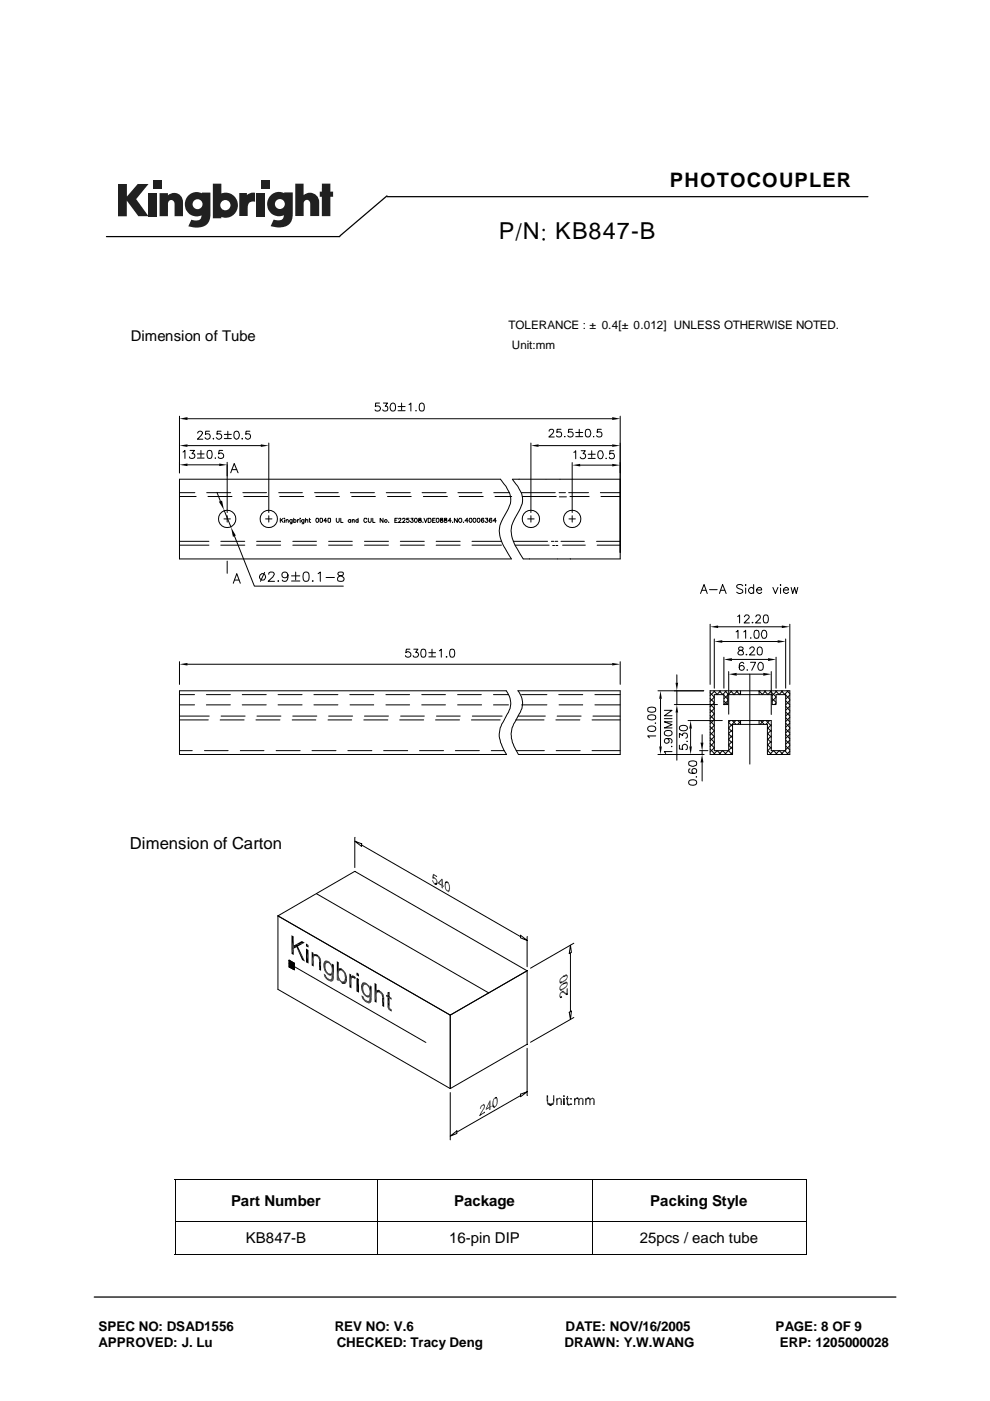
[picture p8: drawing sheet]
<svg xmlns="http://www.w3.org/2000/svg" width="210mm" height="297mm" viewBox="0 0 210 297" stroke-linecap="round" stroke-linejoin="round" font-family="sans-serif">
<defs><g id="words">
<text font-size="5" x="105.7" y="50.6">P/N: KB847-B</text>
<text font-size="4.2" x="142" y="39.7">PHOTOCOUPLER</text>
<text font-size="3.5" x="27.6" y="180">Dimension of Carton</text>
<g font-size="3.2">
<text x="27.7" y="72.4">Dimension of Tube</text>
<text x="49" y="255.8">Part Number</text>
<text x="96.3" y="255.8">Package</text>
<text x="137.9" y="255.8">Packing Style</text>
<text x="52.2" y="263.5">KB847-B</text>
<text x="95.2" y="263.5">16-pin DIP</text>
<text x="135.6" y="263.5">25pcs / each tube</text>
</g>
<g font-size="2.8">
<text x="20.9" y="285.6">APPROVED: J. Lu</text>
<text x="20.9" y="282.2">SPEC NO: DSAD1556</text>
<text x="71" y="282.2">REV NO: V.6</text>
<text x="71.4" y="285.6">CHECKED: Tracy Deng</text>
<text x="119.7" y="285.6">DRAWN: Y.W.WANG</text>
<text x="119.9" y="282.2">DATE: NOV/16/2005</text>
<text x="164.5" y="282.2">PAGE: 8 OF 9</text>
<text x="165.4" y="285.6">ERP: 1205000028</text>
</g>
<g font-size="2.5">
<text x="107.8" y="69.8">TOLERANCE : ± 0.4[± 0.012] UNLESS OTHERWISE NOTED.</text>
<text x="108.5" y="74">Unit:mm</text>
</g>
</g></defs>
<path d="M82 41.7h102" fill="none" stroke="#010101" stroke-width=".26"/>
<g fill="#231f20">
<path d="M25 39h1.9v2.7l2.3-2.7h2.3l-2.6 3.2 2.6 3.6h-2.2l-2.4-3.3v3.4h-1.9z"/>
<path d="M31.5 41h1.8v4.8h-1.8z"/>
<path d="M54.4 40.9h1.8v4.9h-1.8z"/>
<path d="M32.4 38.3h1.8v1.8h-1.8z"/>
<path d="M55.3 38.2h1.8v1.8h-1.8z"/>
<path d="M33.8 41h1.8v.4a1.9 1.9 0 0 1 2.2-.3 1.9 1.9 0 0 1 1 2v2.7h-1.8v-2.6a.7 .7 0 0 0-.7-.8 .7 .7 0 0 0-.7 .8v2.6h-1.8z"/>
<path d="M50.7 40.9h1.7v.5a2.02 2.02 0 0 1 1.7-.5v1.9l-.2-.1a1.12 1.12 0 0 0-1.4 1.4v1.7h-1.8z"/>
<path d="M62.6 38.9h1.8v2.5a1.98 1.98 0 0 1 2.2-.3 1.98 1.98 0 0 1 1.1 2v2.7h-1.9v-2.6a.7 .7 0 0 0-.7-.8 .7 .7 0 0 0-.7 .8v2.6h-1.8z"/>
<path d="M68.2 38.9h1.8v1.7h.6v1.1h-.6v4.1h-1.8v-4.1h-.4v-1.1h.4z"/>
<path d="M45.1 38.9v7.4h1.8v-.3a2.63 2.63 0 0 0 3.5-2.5 2.63 2.63 0 0 0-3.5-2.5v-2.1zM46.7 43.5a1.1 1.1 0 0 1 2.2 0 1.1 1.1 0 0 1-2.2 0z"/>
<path d="M40.1 41.3a2.56 2.56 0 0 0-.6 3.3 2.56 2.56 0 0 0 3.2 1.1 1.09 1.09 0 0 1-1.5 1l-.6-.1-.7 1.4a5.3 5.3 0 0 0 3.7-.2 2.69 2.69 0 0 0 1-2.4v-4.6h-1.8v.2l-.8-.3a2.44 2.44 0 0 0-1.9 .6zM40.8 43.3a1.06 1.06 0 0 1 2.1 0 1.06 1.06 0 0 1-2.1 0z"/>
<path d="M57.6 41.3a2.56 2.56 0 0 0-.6 3.3 2.56 2.56 0 0 0 3.2 1 1.09 1.09 0 0 1-1.5 1.1l-.7-.1-.6 1.4a5.3 5.3 0 0 0 3.7-.3 2.69 2.69 0 0 0 1-2.4v-4.5h-1.9v.2l-.8-.3a2.44 2.44 0 0 0-1.8 .6zM58.3 43.3a1.06 1.06 0 0 1 2.1 0 1.06 1.06 0 0 1-2.1 0z"/>
</g>
<path d="M22.6 50.2h49.5M82 41.5l-9.9 8.5M20 275h169.9" fill="none" stroke="#010101" stroke-width=".26"/>
<g fill="#fff">
<path d="M22.9 65.1h158.1v12h-158.1z"/>
<path d="M23 174h117.1v69h-117.1z"/>
</g>
<g fill="none" stroke="#000" stroke-width=".21">
<path d="M38.1 88.2v12M38.8 95.8l.4-.3v1.7M39.8 94.5h15.5M39.8 98.6h6.7M39.8 88.8h90M40.3 95.5h.9l-.5 .7a.54 .54 0 0 1 .6 .6 .54 .54 0 0 1-.7 .4l-.3-.1-.1-.2M41.9 96.2h1.4M41.9 97.1h1.4M41.9 91.8l.4-.4h.3l.3 .3-.2 .6-.8 .8h1.1M42.6 95.5v1.5M44.1 95.6a.57 .57 0 0 1 .8 .2l.1 .4a.72 .72 0 0 1-.6 1 .92 .92 0 0 1-.4-1.4zM44.4 91.4h-.8v.7a.59 .59 0 0 1 .8 0 .59 .59 0 0 1-.1 .9 .59 .59 0 0 1-.8-.2"/>
<path d="M45.2 92.9v.2zM45.6 97.1h.1zM46.9 91.4h-.8l-.1 .7a.6 .6 0 0 1 .9 .1 .6 .6 0 0 1-.2 .9 .6 .6 0 0 1-.8-.3M47.2 95.5h-.7l-.2 .7a.61 .61 0 0 1 1 0 .61 .61 0 0 1-.1 .9 .61 .61 0 0 1-.9-.2M47.6 92.1h1.4M47.6 93h1.4M48.2 98v10.7M48.3 91.4v1.5M49.2 99.6h1M49.9 91.5a.55 .55 0 0 1 .7 .2 .9 .9 0 0 1-.5 1.4 1.08 1.08 0 0 1-.2-1.6zM51.4 92.9v.2zM53 91.4h-.8l-.1 .7a.59 .59 0 0 1 .9 0 .59 .59 0 0 1-.1 .9 .59 .59 0 0 1-.9-.2"/>
<path d="M57 93.9v14.8M80.5 85.5h-.8l-.1 .7a.62 .62 0 0 1 .9 0 .62 .62 0 0 1-.1 .9 .62 .62 0 0 1-.9-.2M81.3 85.5h.9l-.5 .6a.56 .56 0 0 1 .4 .9 .56 .56 0 0 1-1-.1M83 85.6l.4-.1a1.16 1.16 0 0 1 .3 1.6 .61 .61 0 0 1-.9-.2 1.12 1.12 0 0 1 .2-1.3zM84.4 86.2h1.5M84.4 87.1h1.5M85.1 85.5v1.4M86.7 85.8l.4-.3v1.7M88.1 87.1h.2zM89.1 85.6l.4-.1a1.16 1.16 0 0 1 .3 1.6 .61 .61 0 0 1-.9-.2v-.7zM112.6 93.9v14.8M114.2 94.5h15.6"/>
<path d="M116.4 91.4l.1-.2 .3-.2h.3l.3 .3-.2 .6-.8 .7h1.1M118.9 91h-.8v.7a.59 .59 0 0 1 .8 0 .59 .59 0 0 1-.1 .9 .59 .59 0 0 1-.8-.2M119.8 92.5v.1zM121.3 98.1v10.6M121.4 91h-.8l-.1 .7a.6 .6 0 0 1 .9 .1 .6 .6 0 0 1-.2 .9 .6 .6 0 0 1-.8-.3M121.7 95.9l.4-.3v1.7M122.1 91.7h1.5M122.1 92.6h1.5M122.8 91v1.4M123 98.6h6.8M123.2 95.6h.9l-.5 .6a.58 .58 0 0 1 .4 .9 .58 .58 0 0 1-1-.2M124.3 91.1a.61 .61 0 0 1 .8 .2 .79 .79 0 0 1 .1 1 .79 .79 0 0 1-.9 .3l-.2-.6z"/>
<path d="M124.7 96.3h1.5M124.7 97.2h1.5M125.5 95.6v1.4M125.9 92.5v.1zM127 95.6a.51 .51 0 0 1 .8 .3 .86 .86 0 0 1-.6 1.4 1.08 1.08 0 0 1-.2-1.7zM127.5 91h-.8l-.1 .7a.6 .6 0 0 1 .9 .1 .6 .6 0 0 1-.2 .9 .6 .6 0 0 1-.8-.3M128.5 97.1v.2zM130.1 95.6h-.8v.7a.58 .58 0 0 1 .8 0 .58 .58 0 0 1-.1 .8 .58 .58 0 0 1-.8-.2M131.5 88.2v28.9M38.1 101.6h68l.8 1a4.4 4.4 0 0 1 1.1 4.6l-.2 .6a10.8 10.8 0 0 0-2 4.7 9.9 9.9 0 0 0 1.9 4.9l.7 1.1h-70.3zM38.1 114.8h6.2M38.1 115.6h6.2"/>
<path d="M38.1 105.3h3.5M38.1 104.5h3.2M43.8 104.5h5.1M44.1 105.3h5.1M46 104.4l.7 1.9M46.8 114.8h5.1M46.8 115.6h5.1M47.5 110h1.3M47.5 108.1l1.5 3.7M48.2 109.3v1.4M48.2 119v2.6M48.9 100.2l.8-1.9 .8 1.9"/>
<path d="M49.7 113.7l4.2 10.6h18.9M51.5 104.5h5M51.7 105.3h5.1M54.4 114.8h5.1M54.4 115.6h5.1M56.3 110h1.4M57 109.3v1.4M59.1 104.5h5M59.3 105.3h5.1M59.4 109.9v.9M59.6 110.2l.4 .6M60 109.9l-.6 .5"/>
<path d="M60.2 109.9h.2zM60.3 110.2v.6M60.7 110.4l.3-.2 .1 .6M60.7 110.2v.6M61.9 110.2v.8h-.4M61.9 110.3a.3 .3 0 0 0-.4-.1 .3 .3 0 0 0 0 .5 .3 .3 0 0 0 .4-.1M62.1 114.8h5M62.1 115.6h5M62.3 110.3a.27 .27 0 0 1 .4 0 .27 .27 0 0 1 0 .4 .27 .27 0 0 1-.4-.1M62.3 109.9v.9M63.1 110.2v.6M63.4 110.2l-.3 .2"/>
<path d="M63.6 109.9h.1zM63.6 110.2v.6M64.5 110.2l-.1 .8h-.4M64.5 110.3a.3 .3 0 0 0-.5-.1 .3 .3 0 0 0 0 .5 .3 .3 0 0 0 .5-.1M64.8 110.4l.3-.2 .2 .6M64.8 109.9v.9M65.5 110.2h.3M65.6 109.9v.7l.3 .2M66.7 104.5h5M67 105.3h5M67.1 109.9a.41 .41 0 0 1 .5 .4 .41 .41 0 0 1-.5 .4l-.1-.3zM67.9 109.9a.41 .41 0 0 1 .5 .4 .41 .41 0 0 1-.5 .4z"/>
<path d="M69.3 110.4h-.6l.4-.5v.9M69.6 109.9h.3a.5 .5 0 0 1-.2 .9l-.2-.2zM69.7 114.8h5M69.7 115.6h5M71.3 109.9v.6l.3 .3 .3-.3v-.6M72.3 109.9v.9h.4M74.3 104.5h5.1M74.4 110.3a.3 .3 0 0 0-.5-.1 .3 .3 0 0 0 0 .5 .3 .3 0 0 0 .5-.1M74.4 110.2v.6M74.6 105.3h5M74.7 110.4l.3-.2 .1 .6M74.7 110.2v.6"/>
<path d="M75.9 110.3a.27 .27 0 0 0-.4 0 .27 .27 0 0 0 0 .4 .27 .27 0 0 0 .4-.1M75.9 109.9v.9M77.3 114.8h5.1M77.3 115.6h5.1M77.8 110.1a.32 .32 0 0 0-.4-.2 .32 .32 0 0 0-.3 .3 .37 .37 0 0 0 .2 .5 .37 .37 0 0 0 .5-.1M78.1 109.9v.7l.3 .2 .3-.3v-.6M79 109.9v.9h.5M81.2 109.9v.9l-.6-.9v.9M81.9 104.5h5.1M82.2 105.3h5M82.4 110.7h.1M83.7 110.3h.4"/>
<path d="M84.3 109.9h-.6v.9h.6M84.5 110.1l.1-.2h.3l.1 .1-.5 .8h.6M84.9 114.8h5.1M84.9 115.6h5.1M85.4 110.1a.25 .25 0 0 1 .3-.2 .25 .25 0 0 1 .1 .3l-.4 .6h.5M86.7 109.9h-.5v.3a.32 .32 0 0 1 .5 .1 .32 .32 0 0 1-.1 .4 .32 .32 0 0 1-.4-.1M87.1 109.9h.5l-.3 .3a.28 .28 0 0 1 .3 .4 .28 .28 0 0 1-.5 .1l-.1-.1M88 109.9a.41 .41 0 0 1 .5 .4 .41 .41 0 0 1-.5 .4l-.1-.3zM88.8 109.9l-.1 .2 .6 .3a.3 .3 0 0 1-.3 .4 .3 .3 0 0 1-.3-.4l.6-.3-.1-.2zM89.5 104.5h5.1M89.7 110.7h.1M89.8 105.3h5.1"/>
<path d="M89.9 109.9l.3 .9 .4-.9M90.8 109.9h.3a.49 .49 0 0 1 .3 .4 .49 .49 0 0 1-.3 .5h-.3zM91.7 110.3h.4M92.3 109.9h-.6v.9h.6M92.5 114.8h5.1M92.5 115.6h5.1M92.6 109.9a.41 .41 0 0 1 .5 .4 .41 .41 0 0 1-.5 .4l-.1-.3zM93.4 109.9v.2a.58 .58 0 0 1 .5 .6 .31 .31 0 0 1-.4 0 .31 .31 0 0 1-.1-.4l.5-.2-.1-.2zM94.2 109.9v.3a.35 .35 0 0 1 .5 .1 .35 .35 0 0 1-.1 .5h-.2a.35 .35 0 0 1-.1-.5 .35 .35 0 0 1 .4-.1v-.3zM95.7 110.4h-.6l.4-.5v.9M95.9 110.7h.1M97 109.9v.9l-.7-.9v.9"/>
<path d="M97.1 104.5h5.1M97.4 105.3h5.1M98.2 110.7h.1M99.3 110.4h-.7l.5-.5v.9M99.6 109.9a.41 .41 0 0 1 .5 .4 .41 .41 0 0 1-.5 .4l-.1-.3zM100.1 114.8h6.2M100.1 115.6h6.2M100.4 109.9a.41 .41 0 0 1 .5 .4 .41 .41 0 0 1-.5 .4l-.1-.3zM101.3 109.9a.41 .41 0 0 1 .5 .4 .41 .41 0 0 1-.5 .4l-.1-.3zM102.6 110l-.1-.1a.4 .4 0 0 0-.5 .4 .4 .4 0 0 0 .6 .3l-.1-.4h-.3l-.2 .2M102.9 109.9h.5l-.1 .3a.29 .29 0 0 1 0 .5 .29 .29 0 0 1-.4-.1M104.3 110l-.1-.1a.4 .4 0 0 0-.5 .4 .4 .4 0 0 0 .6 .3 .3 .3 0 0 0-.2-.4 .3 .3 0 0 0-.4 .2"/>
<path d="M104.7 104.5h3.3M105 105.3h3.5M105.2 110.4h-.6l.4-.5v.9M108.8 114.8h7.3M109.2 115.6h7.2M110.5 104.5h7.2M110.7 105.3h7.2M111.9 110h1.3M112.6 109.3v1.4M116.9 114.8h.5M117.2 115.7h.4M117.7 114.8h.6"/>
<path d="M117.9 115.7h.4M118.5 104.5h1.4M118.6 105.3h1.5M118.9 114.8h5M119.3 115.6h4.8M120.6 104.5h4.2M120.6 110h1.4M120.8 105.3h4.1M121.3 109.3v1.4M126.5 114.8h5M126.6 115.6h4.9M127.3 104.5h4.2"/>
<path d="M127.4 105.3h4.1M131.5 101.6v16.9zM131.5 101.6h-22.9l.8 1a4.4 4.4 0 0 1 1.1 4.6l-.2 .6a10.8 10.8 0 0 0-1.9 4.7 9.9 9.9 0 0 0 1.9 4.9l.6 1.1h20.6M49.5 123.7l.7-2.1 .7 2.1M49.7 123h1M56.1 121.4l-.9 1.9M57 121.8l.1-.4 .2-.1 .7 .1a.6 .6 0 0 1-.1 .9l-1 1h1.3M58.9 123.2h.2zM61.1 121.9a.65 .65 0 0 1-.8 .7 .65 .65 0 0 1-.4-1 .65 .65 0 0 1 1 0 1.02 1.02 0 0 1 .2 1 1.02 1.02 0 0 1-.9 .7l-.4-.3M61.8 122.1h1.8M61.8 123.2h1.8M62.7 121.3v1.7"/>
<path d="M64.5 121.4a.72 .72 0 0 1 1 .2 1.88 1.88 0 0 1-.2 1.6 .72 .72 0 0 1-1-.3 1.88 1.88 0 0 1 .2-1.5zM66.2 123.2h.2zM67.4 121.6l.5-.3v2M69.1 122.4h1.8M71.8 121.4l-.2 .4 .3 .2 .4 .1a.58 .58 0 0 1 .6 .5 .58 .58 0 0 1-.4 .7l-.9-.2a.77 .77 0 0 1 .1-.8 .77 .77 0 0 1 .8-.3 .44 .44 0 0 0 .2-.6zM86.9 137.6h-.7l-.2 .8a.61 .61 0 0 1 1-.1 .61 .61 0 0 1-.1 1 .61 .61 0 0 1-.9-.3M87.7 137.6h.9l-.5 .7h.3a.57 .57 0 0 1 .1 1 .57 .57 0 0 1-.9-.3M89.4 137.7a.57 .57 0 0 1 .8 .3l.1 .4a.72 .72 0 0 1-.6 .9 .92 .92 0 0 1-.4-1.3zM90.9 138.4h1.4M90.9 139.3h1.4M91.6 137.6v1.5M93.2 138l.4-.4v1.7"/>
<path d="M94.6 139.2l.2 .1h-.2zM95.5 137.7a.57 .57 0 0 1 .8 .3l.1 .4a.72 .72 0 0 1-.6 .9 .92 .92 0 0 1-.4-1.3zM148.5 125.8l.8-1.9 .7 1.9M148.8 125.2h.9M150.4 125h1.7M150.6 132.3v12.8M151.4 135.5v10.4M152.3 132.9h13.5M152.5 125.8l.7-1.9 .8 1.9M152.8 125.2h.9M153.1 136h11.8M153.5 139.3v6.6"/>
<path d="M155.2 139.8h7.6M156.1 134l.4-.4v1.7M156.4 130.7l.4-.3v1.7M156.7 137.3l-.1 .3 .2 .2a.61 .61 0 0 1 .7 .3 .61 .61 0 0 1 0 .7l-.6 .1-.3-.2a.71 .71 0 0 1 .1-.7 .71 .71 0 0 1 .8-.2v-.5l-.3-.1zM157.5 124.2a.73 .73 0 0 0-.7-.3 .73 .73 0 0 0-.6 .5l.2 .3 .7 .2a.41 .41 0 0 1 .3 .4 .41 .41 0 0 1-.1 .4 .81 .81 0 0 1-1.1-.1M157.7 134l.4-.4v1.7M157.8 130.8l.4-.4h.3l.3 .3v.4l-1 1h1.1M158.1 123.9v.2zM158.1 124.7v1.1M158.2 138.7l.2 .1-.2 .1zM159 137.6l.3-.4h.4l.2 .3-.2 .5-.8 .9h1.2M159.2 135.2v.1z"/>
<path d="M159.5 132h.2zM159.8 124.8a.61 .61 0 0 0-.9-.1 .61 .61 0 0 0 0 .9 .61 .61 0 0 0 .9 0M159.8 123.9v1.9M160.1 133.7a.57 .57 0 0 1 .8 .3v.4a.72 .72 0 0 1-.6 .9 .92 .92 0 0 1-.4-1.3zM160.3 130.8l.1-.4h.2h.5l.1 .3-.2 .6-.8 .8h1.1M160.4 125.1h1.1a.54 .54 0 0 0-.6-.6 .54 .54 0 0 0-.5 .6v.2a.59 .59 0 0 0 .4 .5 .59 .59 0 0 0 .7-.2M160.7 137.3l.5-.1a1.16 1.16 0 0 1 .2 1.6 .61 .61 0 0 1-.8-.2l-.1-.7zM161.7 133.7a.57 .57 0 0 1 .8 .3 .85 .85 0 0 1-.6 1.3h-.2a1.24 1.24 0 0 1 0-1.6zM162 130.4a.57 .57 0 0 1 .8 .3l.1 .4a.72 .72 0 0 1-.6 1 .92 .92 0 0 1-.4-1.4zM163.9 124.5l.5 1.3 .6-1.3M164.5 139.3v6.6M165.5 123.9v.2z"/>
<path d="M165.5 124.7v1.1M166.1 125.1h1.1a.6 .6 0 0 0-1-.4 .6 .6 0 0 0 .2 1 .51 .51 0 0 0 .8-.1M166.6 135.5v10.4M167.5 132.3v12.8M167.7 124.5l.4 1.3 .4-1.3 .3 1.3 .4-1.3M38.1 146.5h69.2a4 4 0 0 1 .2 4.9l-.8 1.7a4.9 4.9 0 0 0-.2 5.1l.9 1.8h-69.3zM38.1 147.3h3.1M38.1 151.8h6.3M38.1 152.6h6.1M38.1 159.2h2.7M38.1 149.4h3.1M38.1 140.3v4.8"/>
<path d="M39.8 140.8h90M43.3 159.2h5.1M43.8 147.3h5M43.8 149.4h5M46.7 152.6h5.1M46.9 151.8h5.1M50.9 159.2h5.1M51.4 147.3h5M51.4 149.4h5M54.3 152.6h5.1M54.5 151.8h5.1M58.5 159.2h5.1"/>
<path d="M59 147.3h5M59 149.4h5M61.9 152.6h5.1M62.1 151.8h5.1M66.1 159.2h5.1M66.6 147.3h5M66.6 149.4h5M69.5 152.6h5.1M69.7 151.8h5.1M73.7 159.2h5.1M74.2 147.3h5M74.2 149.4h5"/>
<path d="M77.1 152.6h5.1M77.3 151.8h5.1M81.3 159.2h5.1M81.8 147.3h5M81.8 149.4h5M84.7 152.6h5.1M84.9 151.8h5.1M88.9 159.2h5.1M89.4 147.3h5M89.4 149.4h5M92.3 152.6h5.1M92.5 151.8h5.1"/>
<path d="M96.5 159.2h5.1M97 147.3h5M97 149.4h5.1M99.9 152.6h6.1M100.1 151.8h6.4M104.1 159.2h2.8M104.6 147.3h3.2M104.6 149.4h3.2M109.4 152.6h5.9M109.4 159.2h6M109.8 146.5h21.7v13.5h-21.6a7.1 7.1 0 0 1-1.3-5.7l1.5-2.9a4 4 0 0 0-.3-4.9M109.8 151.8h5.8"/>
<path d="M110.6 147.3h5.4M110.6 149.4h5.4M117.9 152.6h5M117.9 159.2h5.1M118.1 151.8h5.1M118.5 147.3h5.1M118.5 149.4h5.1M125.5 152.6h6M125.5 159.2h6M125.7 151.8h5.8M126.1 147.3h5.4M126.1 149.4h5.4"/>
<path d="M131.5 140.3v4.8M137.4 154.2a1.08 1.08 0 0 1 1.6 .2v.2a.99 .99 0 0 1-1.7 0zM137.4 151.8l.7-.2a.72 .72 0 0 1 .9 .6 .92 .92 0 0 1-1.3 .4 .57 .57 0 0 1-.3-.8zM137.4 150.1l.7-.2a.72 .72 0 0 1 .9 .6 .92 .92 0 0 1-1.3 .4 .57 .57 0 0 1-.3-.8zM139 153.2v.2zM139 156h-1.7l.4 .4M139.5 146.5h9.7M139.5 160h9.8M140 148.2v10.1M140.9 150.6h1.6l-1.6 1.2h1.6M140.9 152.4h1.6M141.1 154.9a1.09 1.09 0 0 1 1.4 .5 .83 .83 0 0 1-.8 .6 .83 .83 0 0 1-.8-.6z"/>
<path d="M141.4 156.6a.51 .51 0 0 1 .4 .7 .51 .51 0 0 1-.8 .2 .51 .51 0 0 1 .1-.9 1.15 1.15 0 0 1 1.4 .4l-.2 .5M142.4 158.3h.1zM142.5 159.4h-1.6l.2 .4M142.5 153h-1.6l1.6 .7-1.6 .6h1.6M143 149.4h9.1M143.5 143.1v1.7M143.5 146.5v2.9M143.5 151.1v10.1M144 158v.8l.8 .1a.62 .62 0 0 1 0-.9 .62 .62 0 0 1 .9 0 .62 .62 0 0 1-.1 .9h-.2M144 156.4v-.9l.7 .5a.55 .55 0 0 1 .5-.6 .55 .55 0 0 1 .6 .5 .55 .55 0 0 1-.4 .6M144.1 154.1a1.08 1.08 0 0 1 1.6 .2v.2a.99 .99 0 0 1-1.7 0zM145.7 157.1v.2z"/>
<path d="M145.9 152.8h7.2M146.4 154.5v3.8M148.3 159.2h1.8M148.9 155.8v1.7M148.9 159.2v.8M150.5 146.5h17v13.5h-4.8v-6.4h-7.4v6.4h-4.7v-13.5M150.6 155.3l.8 .9-.8 .8M150.6 146.9l.8 .9-.8 .9M150.6 148.1l.8 .9-.8 .9M150.6 149.3l.8 .9-.8 .9M150.6 150.5l.8 .8-.8 1M150.6 151.7l.8 .9-.8 .9"/>
<path d="M150.6 152.8l.8 1-.8 .9M150.6 154.1l.8 .8-.8 .9M150.6 157.7l.8 .8-.8 .9M150.6 158.8l1 1.2M150.6 156.4l.8 1M151.2 160l.9-.8 .8 .8M151.3 146.5l.8 .8M151.4 157.3l-.8 1M151.6 146.5l-1 1M152.4 160l.8-.8 .8 .8M152.5 146.5l.8 .8M152.8 146.5l-.8 .8"/>
<path d="M153.4 149.4h.9M153.5 147.4l.8 .8M153.5 148.6l.8 .8M153.6 160l.8-.8 .8 .8M153.7 146.5l.8 .8M154 146.5l-.8 .8M154.3 148.6l-.8 .8v-2.1h-2.1v11.9h3.1v-6.4h9v6.4h3.1v-11.9h-2.1v2.1h-.8v-2.1h-9.4v2.1M154.3 147.3l-.8 .9M154.5 142.4v9M154.5 158l.8 .8M154.5 156.8l.8 .8M154.5 155.6l.8 .8"/>
<path d="M154.5 154.4l.8 .8M154.5 153.2l.8 .8M154.8 152.8l-.3 .3M154.9 146.5l.8 .8M155.2 146.5l-.8 .8M155.2 152.8l.9 .8M155.3 155.9l-.8 .8M155.3 157.1l-.8 .8M155.3 158.3l-.8 .8M155.3 159.5l-.5 .5M155.3 154.7l-.8 .8M156 152.8l-1.5 1.5"/>
<path d="M156.1 146.5l.8 .8M156.2 142.9h5.6M156.4 146.5l-.8 .8M156.5 152.8l.5 .6M157 146.5v.8M157 152.8v.8M157 147l-.3 .3M157 153l-.6 .6M157.7 140.7l-.5-.3a1.08 1.08 0 0 0-.2 1.7 .51 .51 0 0 0 .8-.3 .51 .51 0 0 0-.5-.7l-.5 .2-.1 .3M158.4 142v.1zM159 142.9v19.1M159.1 140.4h1.1l-.8 1.7"/>
<path d="M160.9 140.6l.3-.2a.92 .92 0 0 1 .6 .8 .92 .92 0 0 1-.4 .9h-.2a1 1 0 0 1-.3-1.5zM160.9 146.5v.8M160.9 152.8v.8M160.9 146.5l.8 .8M161.2 146.5l-.3 .2M161.2 152.8l.8 .8M162 152.8l-.8 .8M162 146.5l.8 .8M162.4 146.5l-.8 .8M162.4 152.8l1.1 1.1M162.7 159.1l.9 .9M162.7 157.9l.8 .8"/>
<path d="M162.7 156.6l.8 .9M162.7 155.5l.8 .8M162.7 154.3l.8 .8M163.2 152.8l-.8 .8M163.2 160l.8-.8 .8 .8M163.3 146.5l1.2 1.3M163.5 142.4v9.1M163.5 153.7l-.8 .8M163.5 154.8l-.8 .8M163.5 156l-.8 .8M163.5 157.2l-.8 .8M163.5 158.4l-.8 .8"/>
<path d="M163.6 146.5l-.8 .8M163.7 149.3l.1 .1M163.7 148.2l.8 .7M164.4 160l.8-.8 .8 .8M164.4 146.5l.8 .8M164.5 147.8l-.8 .8M164.5 149l-.3 .4M164.7 146.5l-1 1M165.6 160l.8-.8 .8 .8M165.6 146.5l.8 .8M166 146.5l-.8 .8M166.6 158.1l.9 .9"/>
<path d="M166.6 156.9l.9 .9M166.6 155.7l.9 .9M166.6 154.5l.9 .9M166.6 153.3l.9 1M166.6 152.2l.9 .8M166.6 150.9l.9 .9M166.6 149.7l.9 1M166.6 148.6l.9 .8M166.6 147.3l.9 1M166.9 146.5l.6 .6M167.1 146.5l-.8 .8M167.5 147.3l-.9 .9"/>
<path d="M167.5 148.5l-.9 .9M167.5 149.7l-.9 .9M167.5 150.9l-.9 .9M167.5 152.1l-.9 .9M167.5 153.3l-.9 .9M167.5 154.5l-.9 .9M167.5 155.7l-.9 .9M167.5 156.9l-.9 .9M167.5 158.1l-.9 .8M167.5 159.3l-.7 .7M75.3 177.5l-.1 6.4M76.7 178.9v.6l-1.5-1.1 1.5 .5"/>
<path d="M76.7 179.2l33.7 19.4M146.1 165.6a1.06 1.06 0 0 1 1.6 .2v.2a.98 .98 0 0 1-1.7 0zM146.1 161.5l.7-.2a.72 .72 0 0 1 .9 .6 .92 .92 0 0 1-.8 .6 .92 .92 0 0 1-.9-.6zM146.3 163a.52 .52 0 0 0-.2 .8l.3 .1a.99 .99 0 0 0 1.3-.4 .52 .52 0 0 0-.5-.6 .52 .52 0 0 0-.5 .5 .52 .52 0 0 0 .5 .6M147.6 164.7h.1zM148.9 161.7v3.9M58.9 194.2l16.3-9.5 36.6 21.1-16.3 9.4zM58.9 194.2v15.6l36.6 21M58.9 194.2l36.6 21M67.1 189.5l36.5 21M110.4 198.3l1.4 1.1-1.4-.6zM111.8 198.6v6.4"/>
<path d="M121.7 200l-9.2 5.3M61.3 203.6l.5 1-.5 .4zM61.3 203.6l1.1 .6v1.4l-1.1-.6zM61.3 204.3l29 16.7M61.8 204.6l.6-.4v1.4zM65 201.2v2.8M75.7 207.3v2.9M95.5 215.2v15.6M111.8 205.8v15.6M111.8 205.8l-16.3 9.4M120.7 214.6l.5-.3-.3 1.8zM120.9 200.4l.3 1.5-.5 .3z"/>
<path d="M120.9 202.1v12.4M121.7 215.7l-9.2 5.3M95.5 231.6v10.1M96.9 239.8v.5l-1.4 .6 1.4-1.1M110.4 232l1.4-.5-1.4 1zM110.4 232.3l-13.5 7.7M111.8 222.2v10.1M111.8 221.4l-16.3 9.4"/>
<circle cx="48.2" cy="110" r="1.84"/>
<circle cx="57" cy="110" r="1.84"/>
<circle cx="81.8" cy="110.5" r=".3"/>
<circle cx="97.6" cy="110.3" r=".41"/>
<circle cx="112.6" cy="110" r="1.84"/>
<circle cx="121.3" cy="110" r="1.84"/>
<circle cx="55.7" cy="122.3" r=".67"/>
</g>
<g fill="#000">
<path d="M61.8 198.3l.5 .2-.5 3.7zM62.3 198.5v2l-.5 1.7zM62.3 200.5l1.7-1 .6 .4zM62.3 200.5l2.3-.6-1.4 .8zM91.6 186.6l.2 .1zM91.7 186.8l.2 .1zM91.7 186.7l.2 .1h-.2zM91.7 186.2h.6zM91.7 186.2l.3 .1zM91.7 186.2l.2 .1zM91.7 186.9l.2 .1zM91.8 187.1h.2z"/>
<path d="M91.7 186.7l.2 .1zM91.8 185.3l.2 .3-.3 .6zM91.8 185.3l.9 .5-.7-.2zM91.9 187.2h.2zM91.7 186.2l.4-.1zM91.9 187.3l.8 .1zM92 186.3h.4zM91.9 186.1h.2zM92 185.6l-.1 .5-.2 .1zM92 185.6l.7 .2v.2zM92.1 187.4l.5 .1zM92.1 186.3h.3z"/>
<path d="M91.7 186.2l.5-.1zM91.9 187.3l.3-.1zM92.2 187.5h.4zM91.9 187.3h.4zM92.2 186.3l.3 .1zM92.2 187.5h.3zM92.3 187.5h.2zM91.9 187.3h.5zM92.3 186.4l.3 .1zM92.4 186.5h.2zM92.4 187.3h.4zM92.4 186.6h.3z"/>
<path d="M92.5 186.6h.2l-.2 .1zM92.4 187.2l.4 .1zM92.5 187.1l.3 .1zM92.5 186.7l.2 .1-.2 .1zM92.4 187.5h.1zM92.5 187l.3 .1zM92.5 187h.3zM92.5 186.9h.3l-.3 .1zM92.4 186.6l.2-.1zM92.5 186.7l.2-.1v.2zM92.1 187.4h.6zM92.4 187.3l.3 .1z"/>
<path d="M92.5 186.9l.2-.1 .1 .1zM92.5 187.2l.3 .1zM92.5 187.1h.3v.1zM92.5 187l.3-.1v.1zM92.9 187.3l.7 .2v.3zM92.9 187.1l.2 .1-.2 .1zM92.9 187.3l.2-.1 .5 .3zM93.9 186.4l-.3 1.1v-.9zM93.6 187.8h.5l-.2 .1zM93.6 187.8l.3 .1-.3 .4zM93.6 187.5l.3 .2-.3 .1zM92.9 187.1l.7-.5-.5 .6z"/>
<path d="M93.7 186.3l.2 .1-1 .7zM93.9 186.4v1.3l-.3-.2zM93.9 187.9v.5l-.3-.1zM93.6 187.8l.3-.1 .2 .1zM92.9 187.1l1-.7zM93.9 187.9l.2-.1v.2zM94.3 187.7h.2l-.2 .2zM94.3 187.7h.2zM94.3 187.5l.2 .1-.2 .1zM94.3 188.1l.2 .1zM94.3 188l.2 .1h-.2zM94.3 187.9h.2l-.2 .1z"/>
<path d="M94.3 187.4l.2 .1h-.2zM94.3 187.3l.2 .1h-.2zM94.3 187.2h.3zM94.4 188.3l.2 .1zM94.4 188.3h.1zM94.4 187.1h.3zM94.4 187h.6zM94.4 188.5h.2zM94.4 186.9l.6 .1zM94.4 188.6h.3zM94.5 186.9h.3zM94.5 188.6l.2 .1z"/>
<path d="M94.3 188l.2-.1v.2zM94.3 187.9l.2-.1v.1zM94.3 187.9l.2-.2zM94.3 187.7l.2-.1v.1zM94.4 188.3l.1-.1zM94.3 188.1h.2v.1zM94.3 187.5h.2v.1zM94.3 187.4h.2v.1zM94.6 188.7l.3 .1h-.2zM94.3 187.3h.3zM94.3 187.3l.3-.1zM94.5 186.9h.2z"/>
<path d="M94.4 188.6l.2-.1 .1 .1zM94.7 188.8l.6 .1zM94.3 187.2l.4-.1zM94.7 187.1l.4 .1zM94.7 188.9l.5 .1zM94.6 188.7l.3 .1zM94.4 186.9h.5zM94.9 187.2l.3 .1zM94.9 187.2h.2zM94.9 189h.3zM94.7 188.8h.3zM94.7 188.8h.2z"/>
<path d="M95 187.2l.2 .1zM94.4 187.1h.6zM94.7 188.8h.6zM95 188.8h.3zM95 187.3l.2 .1zM95.1 188.8h.2zM95.1 187.5l.2 .1zM95.1 188.7l.3 .1zM95.2 188.6l.2 .1zM95.2 188.5l.2 .1zM95.2 187.9h.2l-.2 .1zM95.2 187.7l.2 .1-.2 .1z"/>
<path d="M95.2 187.6l.1 .1h-.1zM95 189.1h.2zM95.2 188.3l.2 .1-.2 .1zM95.2 188.2l.2 .1h-.2zM95.2 188h.2l-.2 .2zM95 189.1l.2-.1zM95.1 187.5l.1-.1zM95.2 187.6l.1 .1zM94.7 188.9h.6zM95.2 187.7l.2 .1zM94.7 188.8h.6v.1zM95.1 188.8h.3z"/>
<path d="M95.2 188.6h.2v.1zM95.4 188v.1l-.2 .1zM95.2 188l.2-.1zM95.2 187.9l.2-.1v.1zM95.2 188.5l.2-.1v.2zM95.2 188.3h.2v.1zM95.2 188.3h.2zM95.2 188.2l.2-.1v.2zM61.8 204.6l.6-.4v1.4zM61.3 203.6l1.1 .6-.6 .4zM61.3 203.6l.5 1-.5 .4zM61.3 205l.5-.4 .6 1z"/>
<path d="M62.3 201.1v1.4l-.5-.3zM62.3 200.5l.9 .2-.3 .1zM62.3 200.5l.6 .3-.6 .3zM62.3 200.5v.6l-.5 1.1zM62.9 200.8l1.8 3.1-.6-.4zM62.9 200.8l.3-.1 1.5 3.2zM62.3 200.5l.9 .2zM65 200.1v.6zM65 200.1l.4 .3-.4 .3zM65 200.7l.4-.3v.5zM66.5 202.4l.9 .2-.6 .1zM66.5 202.4l.3 .3z"/>
<path d="M66.5 202.4l.2 .3zM66.5 202.4v.5zM66.5 203.4v1.5l-.4-.2zM66.5 203.2l-.4 1.5zM66.5 202.9l-.4 1.8zM66.5 202.3h.6l-.6 .1zM66.5 202.3h.4zM66.8 202.7h.8zM66.5 202.3h.6zM66.9 202.7h.7zM66.5 202.4l.6-.1 .1 .1zM67.1 202.8l.7 .1z"/>
<path d="M66.5 202.4l.9 .2zM67.3 202.9h.5l-.4 .1zM67.4 203l.5 .2zM66.8 202.7l.6-.1 .2 .1zM67.5 203.2h.4l-.3 .2zM67.6 203.4h.4l-.4 .2zM67.1 202.8l.5-.1zM67.6 203.8l.5 .2-.5 1.6zM67.6 203.6h.5l-.5 .2zM67.1 202.8l.5-.1 .2 .2zM67.4 203l.4-.1 .1 .3zM67.6 203.4l.3-.2 .1 .2z"/>
<path d="M67.6 203.6l.4-.2 .1 .2zM68.1 204.1v1.7l-.5-.2zM68.1 204l-.5 1.6zM67.6 203.8h.5v.2zM67.6 203.8l.5-.2v.2zM68.6 204.9h.4l-.4 .2zM68.6 204.7h.4l-.4 .2zM68.6 204.4l.4 .1-.4 .2zM68.6 205.1h.4l-.3 .3zM68.6 204.2l.5 .1-.5 .1zM68.7 205.4h.3l-.3 .2zM68.7 204l1.3 .1z"/>
<path d="M68.7 204l.6 .2h-.7zM68.7 206.5l.3 .2-.3 .1zM68.7 206.4l.3 .3zM68.7 206.8l.4 .2-.3 .1zM68.7 205.6l.4 .1-.3 .2zM68.8 203.8l1 .1-1.1 .1zM68.8 207.1h.4l-.3 .2zM68.8 205.9l.5 .1h-.3zM68.9 203.7l.7 .1h-.8zM68.9 207.3h.5l-.4 .1zM69 206h.3l-.2 .2zM68.7 205.4l.3-.3v.3z"/>
<path d="M68.6 205.1l.4-.2v.2zM68.6 204.9l.4-.2v.2zM68.7 205.6l.3-.2 .1 .3zM68.6 204.7l.4-.2v.2zM68.9 203.7h.5zM69 207.4h.6l-.4 .2zM68.7 206.8l.3-.1 .1 .3zM69.1 206.2l.6 .2h-.4zM68.6 204.4l.5-.1-.1 .2zM69 203.7h.4zM68.8 205.9l.3-.2 .1 .1zM68.8 207.1l.3-.1 .1 .1z"/>
<path d="M68.8 205.9l.4-.1 .1 .2zM68.6 204.2h.6l-.1 .1zM69.2 207.6h.6l-.4 .2zM68.9 207.3l.3-.2 .2 .2zM69.3 206.4h.6l-.5 .2zM69.1 203.7h.3zM69.1 206.2l.2-.2 .2 .2zM68.6 204.2h.7zM69 207.4l.4-.1 .2 .1zM68.9 203.7l.7 .1zM69.4 206.6l1 .2h-.8zM69.4 207.8l1.3 .1h-1.1z"/>
<path d="M69.5 204.2l.7 .1zM69.1 206.2l.6 .2zM69.2 207.6l.4-.1zM68.8 203.8h.8l.2 .1zM68.8 203.8h.8zM69.6 206.8h.8zM69.6 207.9l.9 .1zM69.2 207.6l.4-.1 .2 .1zM69.7 204.2l.5 .1zM69.3 206.4h.6zM69.7 207.9l.8 .1zM69.8 204.3l.5 .3h-.3z"/>
<path d="M68.7 204l1.1-.1 .2 .2zM69.7 206.8h.5zM69.4 207.8l.6-.2zM69.4 206.6l.7-.1zM69.9 208l.5 .1zM70 204.6h.3l-.1 .2zM69.5 204.2l.5-.1 .2 .2zM69.3 204.2l.7-.1zM69.8 206.8h.4zM69.4 207.8l.6-.2 .7 .1zM69.4 206.6l.7-.1 .3 .3zM70.1 206.5l.7 .5z"/>
<path d="M70 207.6l.7 .1zM69.8 204.3h.4l.1 .3zM69.7 206.8h.7zM70.1 206.5l.1-.1 .6 .6zM70.1 207.6l.1-.1 .5 .2zM70.2 206.4l.1-.1 .5 .7zM70.3 204.6l-.1 .2zM70.3 207.4l.4 .1h-.5zM70.3 207.3l.4 .2zM70.3 207.2l.5 .1h-.5zM70.3 207h.5l-.5 .2zM70.3 206.1l.5 .9-.5-.7z"/>
<path d="M70.3 205.1l.5 1.9zM70.4 206.8l.4 .2h-.5zM70.4 205.9l.4 1.1-.5-.9zM70.4 205.7l.4 1.3zM70.4 205.4l.4 1.6zM70.2 204.8l.2-.2-.2 .3zM70.4 204.6l-.1 .5zM70.4 204.6l.4 2.4-.5-1.9zM70.4 204.3l.4 .2-.4 .1zM70.1 208.1h.3zM69.9 208h.6zM69.6 207.9h1.1z"/>
<path d="M69.4 207.8l1.3-.1v.2zM70.2 207.5h.5v.2zM70.3 207.3h.5l-.1 .2zM70.3 207.2l.5-.2v.3zM71.4 207.8l.4-.2v.4zM71.8 206.8v.3l-.4 .7zM71.8 206.5l-.4 1.3zM71.8 206.3l-.4 1.5zM71.8 207.6l.4 .2zM71.8 205.4h.7zM71.8 207.1l.1 .2-.5 .5zM71.8 206.1l-.4 1.7z"/>
<path d="M71.8 205.4h.7l-.5 .4zM71.8 205.4l.2 .4-.1 .2zM71.8 205.4v.7zM71.8 207.7l.4 .1-.2 .1zM71.9 207.3l-.5 .5zM71.9 207.3l.2 .3h-.3zM71.4 207.8l.5-.5-.1 .3zM72 205.4h.3zM72 207.9l.3 .1-.2 .1zM71.8 207.6h.3l.1 .2zM72.1 208.1l1.4 .1-1.2 .1zM72 207.9l.2-.1 .1 .2z"/>
<path d="M72.3 208.3h1.1l-.9 .1zM72.3 205.7h.6zM72.1 208.1l.3-.1zM72.1 208.1h.5zM72 205.4h.5zM72.5 208.4h.7zM72.5 205.8l.6 .2zM72.1 205.7l.4-.3 .2 .2zM72 205.8l.5-.4zM72.6 208.5h.5zM72.6 206h.5l-.3 .1zM72.1 208.1l1.4 .1z"/>
<path d="M72.1 205.7l.6-.1zM72.3 205.7l.4-.1 .2 .1zM72.6 208.1l.9 .1zM72.8 206.1l.5 .1-.4 .2zM72.5 205.8h.4zM72.8 208.1l.7 .1zM72.9 206.4l.5 .1h-.4zM72.5 205.8h.4l.2 .2zM73 207.9l.5 .1h-.6zM73 206.5l.5 .3h-.4zM73.1 207.8h.5l-.6 .1zM73.1 206.8h.4l-.4 .3z"/>
<path d="M72.8 208.6l.3-.1zM73.1 207.5l.5 .3h-.5zM73.1 207.1h.4l-.3 .2zM72.8 206.1l.3-.1 .2 .2zM73.2 207.3l.4 .1-.5 .1zM72.6 208.5l.6-.1zM72.5 208.4h.8zM72.9 206.4l.4-.1 .1 .2zM72.9 206.4l.4-.2zM73 206.5h.4l.1 .3zM72.5 208.4l.9-.1-.1 .1zM72.3 208.3l1.2-.1-.1 .1z"/>
<path d="M73.1 207.1l.4-.2v.2zM73.1 207.1l.4-.3zM72.9 208h.6v.2zM73.2 207.3l.3-.2 .1 .3zM73 207.9l.6-.1-.1 .2zM73.1 207.5h.5v.3zM73.1 207.5l.5-.1v.1zM74.5 207.1l.9 .1-.7 .1zM74.5 207.1l.2 .2-.1 .1zM74.5 207.1v.4zM74.5 207.1v.4l-.4 1.8zM74.5 208v1.5l-.4-.2z"/>
<path d="M74.5 207.9l-.4 1.4zM74.5 207.7l-.4 1.6zM74.5 207.5l-.4 1.8zM74.6 206.9l.6 .1-.7 .1zM74.7 206.8h.2l-.3 .1zM74.7 206.8h.2zM74.6 206.9h.4zM74.6 206.9l.6 .1zM74.5 207.1l.7-.1 .2 .2zM74.8 207.3h.6zM74.7 207.3l.7-.1zM74.5 207.1l.9 .1z"/>
<path d="M75 207.4l.4-.1-.3 .2zM75.1 207.5l.3-.2-.1 .3zM75.7 206.2v.6zM75.7 206.2l.4 .3-.4 .3zM75.7 206.8l.4-.3v.6zM76.6 209.5h.4l-.4 .2zM76.6 209.3h.4l-.4 .2zM76.6 209l.4 .1-.4 .2zM76.6 209.7l.4 .1-.3 .2zM76.6 208.8l.5 .2h-.5zM76.7 210h.4l-.3 .2zM76.7 208.7h1.3z"/>
<path d="M76.7 208.7l.6 .1h-.7zM76.7 211.2l.4 .1-.4 .1zM76.7 211l.4 .3zM76.7 208.6l1.3 .1zM76.7 211.4l.4 .2-.3 .1zM76.8 210.2l.3 .1-.2 .2zM76.8 208.4l1.1 .2h-1.2zM76.8 211.7h.4l-.3 .2zM76.9 210.5l.4 .2h-.3zM76.8 208.4l.1-.1 .7 .1zM76.9 211.9h.5l-.3 .1zM77 210.7h.3l-.2 .2z"/>
<path d="M76.7 210l.3-.2 .1 .2zM76.6 209.7l.4-.2v.3zM76.6 209.5l.4-.2v.2zM76.6 209.3l.4-.2v.2zM77.1 210.9l.6 .1h-.4zM76.8 210.2l.3-.2v.3zM76.9 208.3h.5zM77.1 208.3h.3zM77.1 212h.5l-.3 .2zM76.7 211.4l.4-.1v.3zM76.9 210.5l.2-.2 .1 .1zM76.6 209h.5l-.1 .1z"/>
<path d="M76.8 211.7l.3-.1 .1 .1zM76.9 210.5l.3-.1 .1 .3zM76.6 208.8h.6l-.1 .2zM76.9 211.9l.3-.2 .2 .2zM77.3 211h.6l-.4 .2zM77.3 212.2h.6l-.5 .2zM77.1 210.9l.2-.2 .2 .2zM76.6 208.8h.7zM77.1 212l.3-.1 .2 .1zM76.9 208.3l.7 .1zM77.4 212.4l1.3 .1h-1.1zM77.5 211.2l.9 .2h-.8z"/>
<path d="M77.5 208.8l.7 .1zM77.1 210.9l.6 .1zM77.3 212.2l.3-.1zM76.8 208.4h.8l.3 .2zM76.8 208.4h.8zM77.6 211.4h.8zM77.6 212.5l1 .1zM77.3 212.2l.3-.1 .3 .1zM77.7 208.8l.5 .1zM77.3 211h.6zM77.7 212.6h.9zM77.9 209l.5 .2h-.4z"/>
<path d="M76.7 208.6h1.2l.1 .1zM77.7 211.4l.5 .1zM77.5 211.2l.6-.1zM77.4 212.4l.7-.1zM77.9 212.6l.5 .1zM78 209.2h.4l-.2 .2zM77.5 208.8l.5-.1 .2 .2zM77.3 208.8l.7-.1zM77.9 211.5h.3zM77.5 211.2l.6-.1 .3 .3zM78.1 211.1l.7 .5zM77.4 212.4l.7-.1h.6z"/>
<path d="M78.1 212.3h.6zM77.9 209l.3-.1 .2 .3zM77.7 211.4h.7zM78.1 211.1l.1-.1 .6 .6zM78.1 212.3l.1-.2 .5 .2zM78.2 211l.1-.1 .5 .7zM78.3 212l.4 .1h-.5zM78.3 212l.4 .1zM78.3 211.8l.5 .1-.5 .1zM78.3 210.7l.5 .9-.5-.7zM78.3 209.8l.5 1.8zM78.4 209.2l-.2 .2z"/>
<path d="M78.4 211.6h.4l-.5 .2zM78.4 211.4l.4 .2h-.4zM78.4 210.5l.4 1.1-.5-.9zM78.4 210l.4 1.6zM78.4 210.3l.4 1.3zM78.2 209.4l.2-.1-.2 .2zM78.4 209.3l-.1 .5-.1-.3zM78.4 209.3l.4 2.3-.5-1.8zM78.4 208.9l.4 .2-.4 .2zM78.1 212.7h.3zM77.9 212.6h.7zM77.6 212.5h1.1z"/>
<path d="M78.2 212.1h.5v.2zM77.4 212.4l1.3-.1v.2zM78.3 212l.5-.1-.1 .2zM78.3 211.8l.5-.2v.3zM79.8 211v1.6l-.4-.2zM79.8 210.9l-.4 1.5zM79.8 210.7l-.4 1.7zM79.8 210.1h.8l-.6 .3zM79.8 210.1l.1 .5zM79.8 210.1v.6zM79.8 210.1h.7zM80.1 210.4h.9z"/>
<path d="M80 210h.3zM80.3 210.4h.7zM80 210l.5 .1zM80.5 210.5h.6zM80.5 210.5h.6l-.4 .2zM79.8 210.1h.8zM80.1 210.4l.5-.3 .2 .1zM80 210.4l.6-.3zM80.7 210.7h.5l-.3 .2zM80.1 210.4l.7-.2 .2 .2zM80.9 210.9l.5 .1zM80.9 210.9l.5 .1-.4 .2z"/>
<path d="M81 211.2h.4l-.4 .3zM80.5 210.5l.5-.1 .1 .1zM81 211.5h.4l-.4 1.8zM80.7 210.7l.4-.2 .1 .2zM80.9 210.9l.3-.2 .2 .3zM81 211.2l.4-.2v.2zM81 211.2l.4-.2zM81 211.5l.4-.3v.3zM81.4 211.7v1.8l-.4-.2zM81.4 211.5l-.4 1.8zM81.9 211.3h.7l-.4 .2zM81.9 210.9l.3 .2-.3 .2z"/>
<path d="M82.2 213.5l.4 .1-.4 .1zM82.2 213.3l.4 .1-.4 .1zM82.2 213.1l.4 .3-.4-.1zM82.2 211.5l.8 .1-.4 .1zM82.2 211.5l.4 .2-.4 1.4zM81.9 211.3l.3-.2 .4 .2zM82.2 210.4l.4 .9-.4-.2zM82.2 213.7l.5 .1zM82.3 213.8l.5 .1-.4 .1zM82.4 214l.7 .5zM82.5 214.2l.6 .3zM82.2 213.7h.4l.1 .1z"/>
<path d="M82.2 213.7l.4-.1zM82.2 213.5l.4-.1v.2zM82.6 211.7v1.7l-.4-.3zM82.2 211.5l.4-.2 .4 .3zM82.2 211.1l.4 .2zM82.2 210.4l.4-.1v1zM82.3 213.8l.5 .1zM82.8 214.3l.3 .2zM82.4 214h.6zM82.4 214h.6l.1 .5zM82.6 211.7l.4-.1v.4zM118.6 211.3l.5 .2z"/>
<path d="M118.6 211.2h.2l-.2 .1zM118.6 211.1h.2zM118.6 211h.2l-.2 .1zM118.6 209.8h.8zM118.6 209.6l.2 .1-.2 .1zM118.6 209.6h.2zM118.6 209.5h.2l-.2 .1zM118.6 208.2h.8zM118.6 208.1h.2zM118.6 207.9h.2l-.2 .2zM118.7 211.4l.4 .1zM118.7 210.9h.1l-.2 .1z"/>
<path d="M118.7 210.7l.1 .1-.1 .1zM118.7 209.8h.6zM118.7 209.3l.1 .1-.2 .1zM118.7 209.3l.1 .1zM118.7 208.3h.6zM118.7 207.8h.1l-.2 .1zM118.7 207.7l.1 .1zM118.7 211.5h.4zM118.7 209.9h.4zM118.7 209.2l.1 .1h-.1zM118.7 208.4h.4zM118.7 207.6l.1 .1h-.1z"/>
<path d="M118.7 211.5h.3zM118.7 210.6l.2 .1h-.2zM118.7 210.6l.2 .1zM118.6 211.2h.2zM118.6 211.1l.2-.1zM118.6 211h.2zM118.6 209.6l.2 .1zM118.6 209.6l.2-.1zM118.6 209.5l.2-.1v.1zM118.8 209l.2 .1-.3 .1zM118.6 208.1l.2-.2zM118.6 207.9l.2-.1z"/>
<path d="M118.8 207.5h.2l-.3 .1zM118.6 211.3l.3-.1zM118.7 210.9l.1-.1v.1zM118.8 210.5h.3l-.4 .1zM118.6 209.8l.3-.1zM118.7 209.3h.1v.1zM118.8 209h.2zM118.6 208.2h.3zM118.7 207.7h.1zM118.8 207.4l.2 .1zM118.6 211.3h.4zM118.7 210.7h.2l-.1 .1z"/>
<path d="M118.7 210.7h.2zM118.9 210.4h.9zM118.9 210.4h.4l-.5 .1zM118.6 209.8l.4-.1zM118.7 209.2l.2-.1-.1 .2zM118.9 208.9h.2l-.3 .1zM118.6 208.2h.4zM118.7 207.6h.2l-.1 .1zM118.9 207.3l.2 .1h-.3zM118.6 211.3h.4l.1 .2zM118.6 209.8l.9-.1zM118.7 209.2l.3-.1z"/>
<path d="M118.6 208.2h.9zM118.7 207.6l.3-.1zM118.8 211.5h.2zM118.7 210.6h.3zM118.9 210.4l.8-.1zM118.8 209.9h.2zM118.9 208.9l.4-.1zM118.8 208.4h.2zM118.9 207.3h.4zM119 211.3l.1 .2zM119 209.7h.5zM119 208.2h.5z"/>
<path d="M118.8 207.5h.2zM118.7 210.6l.4-.1zM119 210.3h.6zM118.8 209.9h.3zM119.1 208.7l.2 .1h-.3zM118.8 208.4h.3zM119.1 207.2h.2l-.3 .1zM119 211.2l.1 .3zM118.8 209l.3-.1zM118.8 207.4h.3zM118.8 210.5l.4-.1zM118.7 209.9h.5z"/>
<path d="M119.1 208.7h.4zM118.7 208.4h.5zM119.2 207.1h.3l-.4 .1zM119.1 210.2h.4zM118.8 210.5l.5-.1zM119.3 210.4l.6 .1zM119.1 209.7l.6-.1zM118.7 209.9l.6-.1zM119.2 208.7l.4-.1zM119.1 208.1h.6zM118.7 208.4l.6-.1zM119.2 207.1h.4z"/>
<path d="M119.2 210.2l.2-.1zM119.3 209.5l.4 .1h-.4zM119 208.8h.3zM119.3 208.1h.4zM119 207.3l.3-.1zM119.2 210.2h.3zM118.7 209.8h.7zM119.3 208.6l.5-.1zM118.7 208.3l.7-.1zM119.3 207.1l.5-.1zM119.4 210.5h.6zM119.5 210.5h.5z"/>
<path d="M119.3 209.5h.5zM119.5 208.4l.6 .1zM119.4 208.5l.6-.1zM119.3 208h.5zM119.5 206.9h.6zM119.4 207l.6-.1zM119.5 209.5h.3zM119.5 207.9l.3 .1zM119.1 207.2l.4-.1zM119.5 210.6h.5zM119.1 210.2l.5 .1zM119.6 208.4h.8h-.9z"/>
<path d="M119.5 206.9h.9zM119.6 210.6l.8 .2zM119 210.3h.7zM119.5 209.5h.4zM119.5 207.9h.4zM119.7 210.7l.7 .1zM119.6 208.4l.7-.1zM119.3 208.6h.4zM119.6 206.8h.7zM119.3 207.1l.4-.1zM119.8 210.7l.6 .1zM119.6 209.4h.4z"/>
<path d="M119.6 207.9h.4zM119.7 208.3h.6zM119.7 206.8h.6zM119.8 210.8h.6zM119.8 209.3h.3zM119.8 207.7l.3 .1h-.3zM119.9 210.8h.5zM119.8 208.3l.4-.1zM119.8 206.8l.4-.1zM119.9 209.2h.2l-.3 .1zM119.4 208.5h.5zM119.8 207.7h.3z"/>
<path d="M119.4 207h.5zM120 210.8l.2 .1zM119.9 208.2h.3zM119.9 206.7h.3zM120 210.9h.2zM119.6 210.6h.5zM119.6 210.6h.4zM119.9 209.2l.3-.1zM119.9 207.6h.3zM120.1 209h.1zM120.1 208.5h.3zM120 208.2h.1z"/>
<path d="M119.8 207.8h.3zM120.1 207.5h.1zM120.1 206.9l.3 .1zM120 206.7h.1zM119.6 210.6h.5l.3 .2zM120.1 209.6l.3 1.2-.3-.2zM119.8 209.3l.3-.1zM120.1 208.9l.2 .1h-.2zM120 208.2h.2zM120.1 207.4h.2l-.2 .1zM120.1 207h.3zM120 206.7h.2z"/>
<path d="M120.2 208.8h.1l-.2 .1zM120.2 208.7h.2zM120.2 208.6l.2 .1zM120.2 207.3h.1l-.2 .1zM120.2 207.1l.2 .1-.2 .1zM120.2 207.1l.2 .1zM120 209.1l.2-.1zM119.8 208.3h.5zM120 207.6l.2-.1zM119.8 206.8h.5zM120.1 209h.2zM120.1 207.5l.2-.1z"/>
<path d="M120.1 208.9l.2-.1zM119.6 208.4h.8zM120.1 207.4l.2-.1zM119.6 206.8l.8 .1zM120 210.8h.4zM120.1 210.6l.3 .2zM120.1 209.6l.3-.1v1.3zM120.2 208.8l.2-.1zM120.2 208.6l.2-.1zM119.5 208.4h.9zM120.1 208.5l.3-.1v.1zM120.2 207.3l.2-.1z"/>
<path d="M120.2 207.1l.2-.1zM120.1 206.9h.3v.1zM102 236.2l-.3 .4zM101.7 236.4v.2zM101.8 236.3l-.1 .3zM101.8 235h.1l-.2 .1zM101.8 236.1l.2 .1-.2 .1zM101.8 234.9h.2l-.2 .1zM101.9 236.1h.1zM101.9 234.7l.1 .1-.2 .1zM101.9 234.7h.2zM101.9 234.6l.2 .1z"/>
<path d="M101.9 235.9l.2 .1-.2 .1zM102 235.8l.2 .1h-.3zM101.8 235l.2-.1zM102 234.5h.2l-.3 .1zM101.8 236.3l.2-.1-.3 .4zM101.8 236.1l.2 .1zM101.8 234.9l.2-.1zM102.1 235.7l.1 .1h-.2zM102 234.5l.3-.1zM101.9 236.1l.2-.1zM101.9 234.6h.2zM101.9 235.9h.3z"/>
<path d="M102.2 235.6h.1l-.2 .1zM102.2 234.3l.6 .1zM102.2 234.3l.2 .1h-.3zM101.9 234.6l.3-.1zM102 235.8h.2v.1zM102.2 235.4l.2 .1-.2 .1zM102.2 234.3h.6zM102.1 235.7l.2-.1-.1 .2zM102.3 235.3l.1 .1h-.2zM102.3 234.3h.5zM102.2 235.6l.2-.1zM102.1 234.4h.3z"/>
<path d="M102.4 235.2h.1l-.2 .1zM102.3 234.2h.5zM102.2 235.4h.2v.1zM102.4 235.1l.2 .1zM102.4 234.2l.3-.1zM102.3 235.3l.2-.1-.1 .2zM102.5 234.9l.2 .1-.3 .1zM102.5 234.9l.2 .1zM102.5 234.4l.3 .1zM102.6 234.8l.1 .1h-.2zM102.6 234.4l.2 .1zM102.5 234.1h.2z"/>
<path d="M102.4 235.2h.2zM102.6 234.7h.2zM102.6 234.6l.2 .1zM102.6 234.5l.2 .1h-.2zM102.4 235.1h.3zM102.4 234.2h.3zM102.4 235.1l.3-.1zM102.4 234.2h.4zM102.5 234.9h.2zM102.6 234.8l.2-.1-.1 .2zM102.6 234.8l.2-.1zM102.3 234.2l.5 .1z"/>
<path d="M102 236.2l.8-.3-1.1 .7zM102 236.2l.8-.5v.2zM102.6 234.6h.2v.1zM102.6 234.5h.2v.1zM102.4 234.4h.4zM102.5 234.4h.3v.1zM103.8 233.4l-.6 1.6-.2 .1zM103 235.1l.2-.1-.2 .3zM103.2 235l.6-.1-.8 .4zM103.2 235l.6-.3 .2 .1zM103.8 233.8l.2 .8-.2 .1zM103.8 234.9l.2 .4-.2 .1z"/>
<path d="M103.8 234.9l.2-.1v.5zM103.8 233.4v.4l-.6 1.2zM103.8 233.4l.2 1.2zM103.2 235l.8-.2zM103.8 234.7h.4zM103.8 233.4l.2-.1v1.3zM104 234.6l.2-.2v.3zM104.4 234.2l.2 .1-.2 .1zM104.4 234.1l.2 .1h-.2zM104.4 234l.2 .1zM104.4 233.9h.2l-.2 .1zM104.4 234.5h.3z"/>
<path d="M104.4 234.4h.2l-.2 .1zM104.4 233.8l.2 .1h-.2zM104.4 233.6l.2 .2zM104.4 233.6h.2zM104.5 234.6l.5 .1zM104.5 234.6h.4zM104.5 233.4l.1 .1-.2 .1zM104.5 234.7h.5zM104.5 233.3l.1 .1h-.1zM104.6 234.7l.3 .1zM104.6 233.2h.1l-.2 .1zM104.6 234.8h.3z"/>
<path d="M104.4 234.1h.2v.1zM104.4 234l.2-.1v.2zM104.4 234l.2-.1zM104.4 233.8l.2 .1zM104.6 233l.2 .1-.2 .1zM104.4 234.4l.2-.1zM104.4 234.2h.2v.1zM104.4 233.6h.2v.2zM104.4 233.6l.2-.1v.1zM104.5 233.4h.1zM104.6 233l.2 .1zM104.5 233.3h.2l-.1 .1z"/>
<path d="M104.5 234.6h.3zM104.5 233.3l.2-.1zM104.7 232.9h.3l-.4 .1zM104.6 233.2l.2-.1zM104.8 232.8l.7 .1zM104.8 232.8l.3 .1h-.4zM104.7 234.8h.2zM104.5 234.6h.6zM104.6 233h.3l-.1 .1zM104.9 234.6l.3-.1zM104.8 232.8h.6zM104.9 234.5h.3z"/>
<path d="M104.6 234.7h.4zM104.6 233l.4-.1zM104.9 232.7h.5zM105.1 234.4l.1 .1h-.2zM104.7 232.9h.4zM105 232.7h.4zM105.2 234.4h.1h-.2zM105.2 232.9l.3 .1zM105.1 232.7l.2-.1zM105.2 234.2l.2 .1-.2 .1zM105.2 234.2l.2 .1zM105.2 232.6h.1z"/>
<path d="M105.2 234.1l.2 .2zM105.2 233h.3zM105.1 234.4h.2zM105.3 234l.1 .1h-.2zM105.3 233.9l.2 .1zM105.3 233.8l.2 .1h-.2zM105.3 233.2l.2 .1h-.2zM105.3 233.1h.2zM105.3 233l.2 .1h-.2zM105.1 232.7h.3zM105.3 233.6h.2l-.2 .2zM105.3 233.5h.2l-.2 .1z"/>
<path d="M105.3 233.3l.2 .1-.2 .1zM105.2 234.4l.2-.1zM104.9 232.7l.5 .1zM105.2 234.1h.2v.2zM105.3 234h.2l-.1 .1zM105.1 232.9h.4zM105.3 233.9h.2zM105.3 233.8h.2v.1zM105.3 233.8l.2-.2zM105.3 233.2l.2-.1v.2zM105.3 233h.2v.1zM105.3 233.6l.2-.1z"/>
<path d="M105.3 233.5l.2-.1v.1zM105.3 233.5l.2-.1zM105.3 233.3h.2v.1zM115.9 233.4l.3 .2zM115.9 232.2l.3 1.2h-.3zM116 233.7l.2 .1h-.2zM116 233.6l.2 .1zM116 233.5l.2 .1h-.2zM116 233.9l.4 .1zM116 233.8l.3 .1zM116 234h.4zM116.1 234.1h.6z"/>
<path d="M116.2 234.1l1.1 .1zM116 233.7l.2 .1zM116 233.6h.2v.1zM115.9 233.4h.3v.2zM115.9 232.2h.3v1.2zM116 233.8h.2zM116.3 234.2l.8 .1zM116.4 234.3h.6zM116.1 234.1l.3-.1zM116.1 234.1h.4zM116.5 234.3h.4zM116.1 234.1h.5z"/>
<path d="M116.6 234.3h.2zM116.2 234.1h1.1zM116.7 234.1h.6zM116.6 234.3h.3zM116.8 234.1h.5zM116.5 234.3h.5zM117 234h.4zM116.4 234.3h.7zM117.1 234h.3zM117.2 233.8l.3 .1zM116.3 234.2h.9zM117.2 233.8h.3z"/>
<path d="M117.2 233.7h.3zM116.3 234.2h1zM117.3 233.6h.2l-.3 .1zM117.3 233.4h.2l-.2 .2zM117.3 232.2l.2 1.2h-.2zM117.1 233.9h.3v.1zM117.1 233.9h.4zM117.2 233.8l.3-.1v.1zM117.2 233.7l.3-.1v.1zM117.3 233.6l.2-.2v.2zM117.3 232.2h.2v1.2zM117.9 232.8l.3 .2-.3 1.3z"/>
<path d="M118.2 233h.2zM118.2 233v.2zM118.2 233v.3zM118.2 233l-.3 1.3zM117.9 232.8h.3v.2zM118.2 233.5v.8h-.3zM118.2 233.4l-.3 .9zM118.2 233.3l-.3 1zM118.2 232.9l.8 .1zM118.2 232.9l.4 .1h-.4zM118.2 232.9h.8zM118.3 232.9l.6-.1z"/>
<path d="M118.4 232.8h.3zM118.2 233h.4zM118.5 232.8h.2zM118.7 233h.4zM118.4 232.8h.5zM118.8 233.1h.3zM118.9 233.4l.2 .9h-.2zM118.9 233.3l.2 .1h-.2zM118.9 233.2l.2 .1zM118.3 232.9h.7zM118.6 233h.4zM118.9 233.4h.2v.9z"/>
<path d="M118.9 233.4h.2zM118.9 233.3h.2v.1zM118.9 233.2l.2-.1v.2zM119.5 232.2v.3zM119.5 232.2h.3l-.3 .3zM119.8 232.2v.3h-.3zM119.5 232.8v1.5zM119.5 232.8h.3l-.3 1.5zM119.8 232.8v1.5h-.3zM120 232.8h.4l-.4 .2zM120 232.8h.2zM120.2 234.1h.4z"/>
<path d="M120.2 233.9l.2 .1-.2 .1zM120.2 233.8h.2zM120.2 233l.2 .8h-.2zM120 232.8h.4zM120.2 232.5l.2 .3h-.2zM120.2 234.2l.5 .1zM120.2 234.1l.5 .2zM120.3 234.3h.4zM120.4 234.3h.2zM120.2 234.1h.3zM120.2 234.1l.2-.1zM120.2 233.9l.2-.1v.2z"/>
<path d="M120 233h.4zM120.2 233h.2v.8zM120 233l.7-.2zM120.2 232.5l.2-.2v.5zM120.2 234.1h.4l.1 .2zM120.6 234.1l.1 .2zM120.4 233l.3-.2v.2zM120.4 232.8h.3zM120.4 234.3h.3zM121 232.8v.3zM121 232.8h.3l-.3 .3zM121 233.1l.3-.3v.3z"/>
<path d="M121 234v.3zM121 234h.3l-.3 .3zM121 234.3l.3-.3v.3zM121.7 232.8l.3 .2-.3 1.3zM122 233.5v.8h-.3zM122 233.4l-.3 .9zM122 233h.1zM122 233v.2zM122 233l-.3 1.3zM121.7 232.8h.3v.2zM122 233.3l-.3 1zM122 233.2l-.3 1.1z"/>
<path d="M122 232.9l.3 .1zM122 232.9h.7zM122.1 232.9l.5-.1zM122 233h.2zM122.1 232.8h.5zM122 233h.3zM122.3 233h.5zM122.2 232.8h.3zM122.3 232.8h.2zM122.4 233h.4zM122.5 233.1h.4zM122.2 232.8h.4z"/>
<path d="M122.6 233.2l.3 .1h-.3zM122.6 233.1h.3l-.3 .1zM122.6 233.3l.3 .1-.3 .9zM122.1 232.9h.6zM122.3 233l.4-.1 .1 .1zM122.5 233.1l.5-.1zM122.5 233.1l.3-.1zM122.9 233.4v.9h-.3zM122.9 233.4l-.3 .9zM122.6 233.3h.3v.1zM122.6 233.2h.3v.1zM122.9 233h.8z"/>
<path d="M122.9 233h.3h-.4zM122.6 233.2l.3-.1zM122.8 233h.2zM122.9 233l.7-.1zM122.8 233h.3zM123 232.9l.5-.1zM123.1 232.8h.3zM122.8 233h.4zM123.2 233l.5 .1zM123.4 233l.3 .1zM123.1 232.8h.4zM123.4 233.3l.3 1h-.3z"/>
<path d="M123.4 233.2l.3 .1h-.3zM123.4 233.1l.3 .1zM123 232.9h.6zM123.2 233h.5zM123.2 233h.5v.1zM123.4 233.3h.3v1zM123.4 233.2l.3 .1zM123.4 233.1h.3v.1zM124.1 232.8l.2 .2-.2 1.3zM124.3 233h.2zM124.3 233l.1 .2zM124.3 233l.1 .2-.3 1.1z"/>
<path d="M124.1 232.8h.2v.2zM124.3 233.5v.8h-.2zM124.3 233.4l-.2 .9zM124.3 233.3l-.2 1zM124.4 233.2l-.3 1.1zM124.4 232.9l.3 .1h-.4zM124.4 232.9h.7zM124.5 232.8h.5zM124.3 233h.3zM124.3 233h.4zM124.7 233h.4zM124.6 232.8h.3z"/>
<path d="M124.7 232.8h.2zM124.8 233h.3zM124.9 233.1h.4l-.4 .1zM124.9 233.1h.4zM124.6 232.8h.4zM124.9 233.2l.3 .1h-.2zM125 233.3l.2 .1-.2 .9zM124.5 232.9h.6zM124.7 233l.4-.1v.1zM124.9 233.1l.4-.1zM124.9 233.1l.2-.1zM125.2 233.4v.9h-.2z"/>
<path d="M125.2 233.4l-.2 .9zM125 233.3h.2v.1zM124.9 233.2h.3v.1zM125.2 233h.8zM125.2 233h.4h-.5zM124.9 233.2l.4-.1zM125.2 233l.7-.1zM125.1 233h.2zM125.3 232.9l.6-.1zM125.1 233h.3zM125.4 232.8h.3zM125.1 233h.5z"/>
<path d="M125.6 233l.4 .1zM125.5 232.8h.2zM125.7 233l.3 .1zM125.4 232.8h.5zM125.8 233.1l.3 .1zM125.8 233.3l.3 1h-.3zM125.8 233.2l.3 .1h-.3zM125.3 232.9h.6zM125.6 233h.4zM125.6 233h.4v.1zM125.8 233.1h.2l.1 .1zM125.8 233.3h.3v1z"/>
<path d="M125.8 233.2l.3 .1z"/>
</g>
<path d="M65.2 201.2v3.1M66.3 202.4v2.3M70.6 204.5v2.5M71.6 203.8v4M75.9 207.3v3.2M79.6 208.4v4" fill="none" stroke="#000" stroke-width=".42"/>
<path d="M66.3 201.8v2.9M74.3 206.4v2.9M78.6 209.1v2.5" fill="none" stroke="#000" stroke-width=".38"/>
<g fill="#000">
<path d="M38.1 94.5l1.7-.3v.6zM38.1 98.6l1.7-.3v.5zM38.1 88.8l1.7-.4v.7zM46.5 98.3l1.7 .3-1.7 .2zM55.3 94.2l1.7 .3-1.7 .3zM112.6 94.5l1.6-.3v.6zM121.3 98.6l1.7-.3v.6zM129.8 88.4l1.7 .4-1.7 .3zM129.8 94.2l1.7 .3-1.7 .3zM129.8 98.3l1.7 .3-1.7 .3zM46.4 106.4l.7-.2 .4 1.9zM49 111.8l1 1.7-.6 .3z"/>
<path d="M150.6 132.9l1.7-.3v.6zM151.4 136l1.7-.3v.6zM153.5 139.8l1.7-.3v.7zM162.8 139.5l1.7 .3-1.7 .4zM164.9 135.7l1.7 .3-1.7 .3zM165.8 132.6l1.7 .3-1.7 .3zM38.1 140.8l1.7-.2v.5zM129.8 140.6l1.7 .2-1.7 .3zM139.8 158.3h.5l-.3 1.7zM140 146.5l.3 1.7h-.5zM143.5 149.4l.3 1.7h-.6zM143.2 144.8h.6l-.3 1.7z"/>
<path d="M146.2 158.3h.5l-.3 1.7zM146.4 152.8l.3 1.7h-.5zM148.5 157.5h.6l-.2 1.7zM154.5 142.9l1.7-.2v.6zM161.8 142.7l1.7 .2-1.7 .4zM148.9 160l.2 1.7h-.6z"/>
</g>
<path d="M37 250.1h134M37.1 250v15.9M37.2 259h133.7M80 250.2v15.7M125.5 250.2v15.7M170.9 250v15.9M37 265.9h134" fill="none" stroke="#010101" stroke-width=".21"/>
<use href="#words"/>
</svg>
